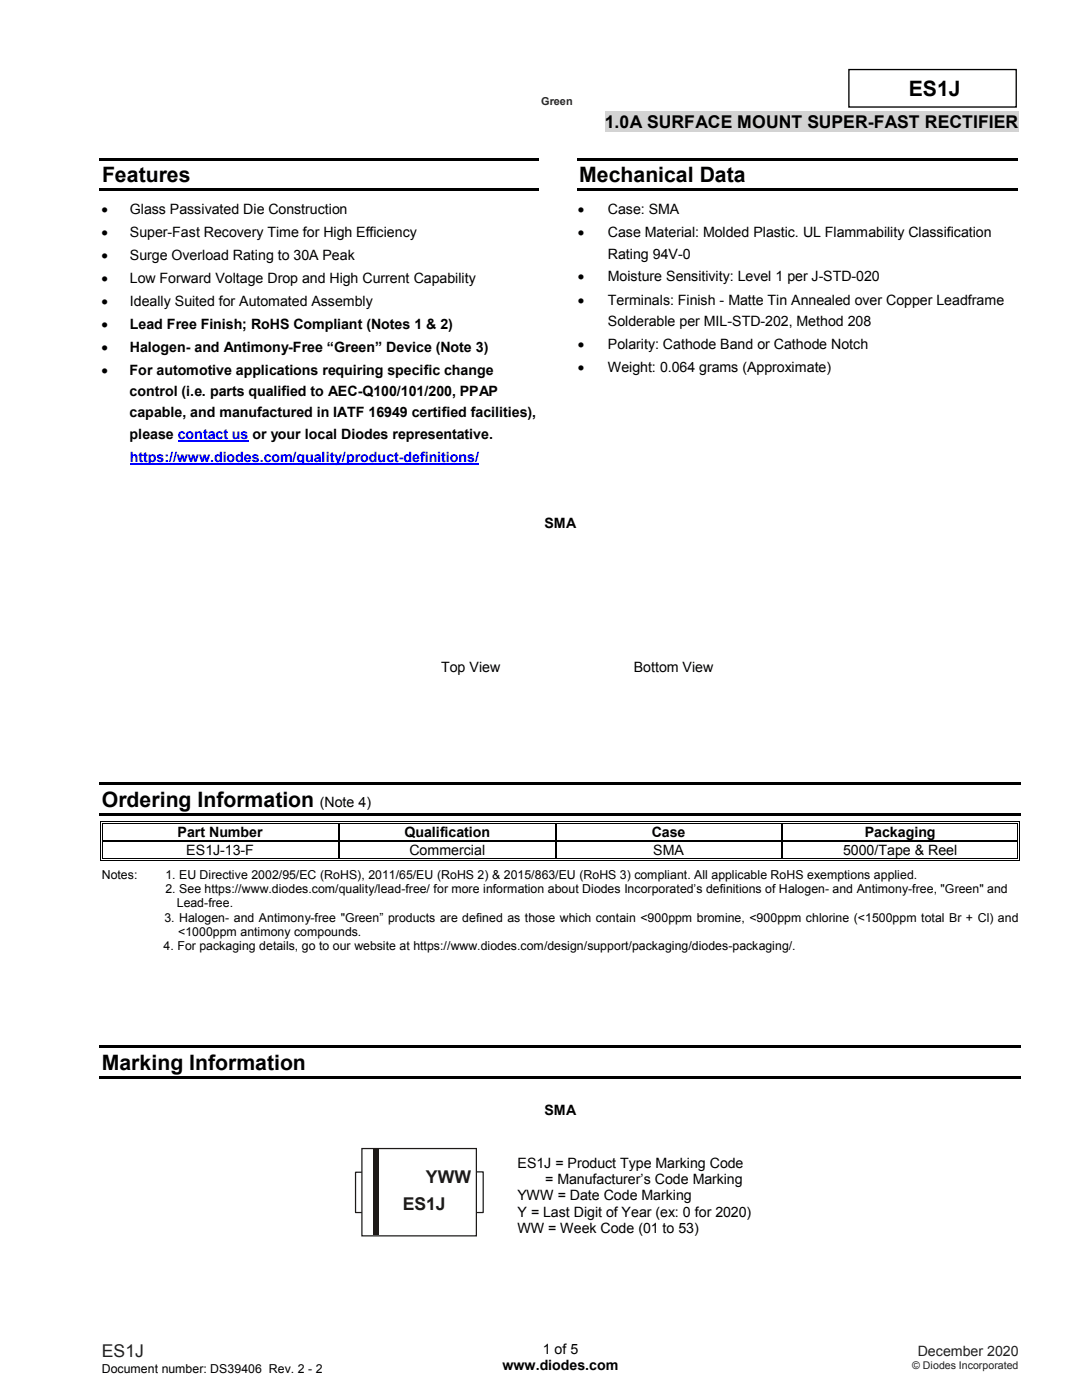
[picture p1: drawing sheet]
<svg xmlns="http://www.w3.org/2000/svg" width="216mm" height="279mm" viewBox="0 0 216 279" stroke-linecap="round" stroke-linejoin="round" font-family="sans-serif">
<defs><g id="words">
<g font-size="4.2">
<text x="181.3" y="19.2">ES1J</text>
<text x="20.4" y="36.3">Features</text>
<text x="115.6" y="36.3">Mechanical Data</text>
<text x="20.3" y="161">Ordering Information</text>
<text x="20.3" y="213.5">Marking Information</text>
</g>
<text font-size="3.5" x="120.7" y="25.5">1.0A SURFACE MOUNT SUPER-FAST RECTIFIER</text>
<g font-size="3.5" fill="#1f1a17">
<text x="85" y="236.1">YWW</text>
<text x="80.3" y="241.6">ES1J</text>
</g>
<text font-size="3.5" fill="#231f20" x="20.3" y="270.9">ES1J</text>
<g font-size="2.8">
<text x="20.3" y="42.8">•</text>
<text x="20.3" y="47.4">•</text>
<text x="25.9" y="42.8">Glass Passivated Die Construction</text>
<text x="25.9" y="47.4">Super-Fast Recovery Time for High Efficiency</text>
<text x="115.3" y="42.8">•</text>
<text x="115.3" y="47.4">•</text>
<text x="121.3" y="42.8">Case: SMA</text>
<text x="121.3" y="47.4">Case Material: Molded Plastic. UL Flammability Classification</text>
<text x="20.3" y="51.9">•</text>
<text x="25.9" y="51.9">Surge Overload Rating to 30A Peak</text>
<text x="121.3" y="51.6">Rating 94V-0</text>
<text x="20.3" y="56.6">•</text>
<text x="25.9" y="56.6">Low Forward Voltage Drop and High Current Capability</text>
<text x="115.3" y="56.2">•</text>
<text x="121.3" y="56.2">Moisture Sensitivity: Level 1 per J-STD-020</text>
<text x="20.3" y="61.1">•</text>
<text x="20.3" y="65.7">•</text>
<text x="25.9" y="61.1">Ideally Suited for Automated Assembly</text>
<text x="25.9" y="65.7">Lead Free Finish; RoHS Compliant (Notes 1 &amp; 2)</text>
<text x="115.3" y="60.8">•</text>
<text x="121.3" y="65">Solderable per MIL-STD-202, Method 208</text>
<text x="121.3" y="60.8">Terminals: Finish - Matte Tin Annealed over Copper Leadframe</text>
<text x="20.3" y="70.3">•</text>
<text x="25.9" y="70.3">Halogen- and Antimony-Free “Green” Device (Note 3)</text>
<text x="115.3" y="69.6">•</text>
<text x="121.3" y="69.6">Polarity: Cathode Band or Cathode Notch</text>
<text x="20.3" y="74.8">•</text>
<text x="25.9" y="74.8">For automotive applications requiring specific change</text>
<text x="115.3" y="74.2">•</text>
<text x="121.3" y="74.2">Weight: 0.064 grams (Approximate)</text>
<text x="25.9" y="79.1">control (i.e. parts qualified to AEC-Q100/101/200, PPAP</text>
<text x="25.9" y="83.3">capable, and manufactured in IATF 16949 certified facilities),</text>
<text x="25.9" y="87.5">please contact us or your local Diodes representative.</text>
<text x="108.6" y="105.5">SMA</text>
<text x="88" y="134">Top View</text>
<text x="126.4" y="134.1">Bottom View</text>
<text x="63.8" y="161">(Note 4)</text>
<text x="35.4" y="167">Part Number</text>
<text x="80.7" y="167">Qualification</text>
<text x="130" y="167">Case</text>
<text x="172.6" y="167">Packaging</text>
<text x="37.2" y="170.6">ES1J-13-F</text>
<text x="81.7" y="170.6">Commercial</text>
<text x="130.3" y="170.6">SMA</text>
<text x="168.2" y="170.6">5000/Tape &amp; Reel</text>
<text x="108.6" y="222.5">SMA</text>
<text x="103.3" y="233.1">ES1J = Product Type Marking Code</text>
<text x="103.3" y="239.6">YWW = Date Code Marking</text>
<text x="108.8" y="236.3">= Manufacturer’s Code Marking</text>
<text x="103.3" y="242.8">Y = Last Digit of Year (ex: 0 for 2020)</text>
<text x="103.3" y="246.1">WW = Week Code (01 to 53)</text>
<text x="100.3" y="273.4">www.diodes.com</text>
<text x="108.3" y="270.2">1 of 5</text>
</g>
<text font-size="2.8" fill="#00f" x="25.9" y="92.1">https://www.diodes.com/quality/product-definitions/</text>
<text font-size="2.8" fill="#231f20" x="183.1" y="270.6">December 2020</text>
<g font-size="2.5">
<text x="20.3" y="175.4">Notes:</text>
<text x="33" y="178.3">2. See https://www.diodes.com/quality/lead-free/ for more information about Diodes Incorporated’s definitions of Halogen- and Antimony-free, &quot;Green&quot; and</text>
<text x="33" y="175.4">1. EU Directive 2002/95/EC (RoHS), 2011/65/EU (RoHS 2) &amp; 2015/863/EU (RoHS 3) compliant. All applicable RoHS exemptions applied.</text>
<text x="32.8" y="183.9">3. Halogen- and Antimony-free &quot;Green” products are defined as those which contain &lt;900ppm bromine, &lt;900ppm chlorine (&lt;1500ppm total Br + Cl) and</text>
<text x="35.3" y="181.1">Lead-free.</text>
<text x="32.6" y="189.7">4. For packaging details, go to our website at https://www.diodes.com/design/support/packaging/diodes-packaging/.</text>
<text x="35.5" y="186.8">&lt;1000ppm antimony compounds.</text>
<text x="20.3" y="274">Document number: DS39406 Rev. 2 - 2</text>
</g>
<text font-size="2.2" fill="#2b2828" x="108" y="20.9">Green</text>
<text font-size="2.1" fill="#231f20" x="182" y="273.2">© Diodes Incorporated</text>
</g></defs>
<path d="M169.4 13.9h33.4v7.5h-33.4z" fill-rule="evenodd" fill="#fff" stroke="#000" stroke-width=".26"/>
<path d="M120.7 22.3h82.5v4.1h-82.5z" fill-rule="evenodd" fill="#d3d3d3"/>
<g fill="#000">
<path d="M19.9 31.5h87.7v.5h-87.7zM19.9 37.6h87.7v.5h-87.7zM20 163.9h.2v.6h-.2zM20 163.9h.5v.2h-.5zM20 167.7h.2v.2h-.2zM20 171.2h.2v.5h-.2zM20 171.6h.5v.1h-.5zM20.3 164.3h.2v.2h-.2zM20.3 164.3h.2v.1h-.2zM20.3 167.7h.2v.2h-.2zM20.3 171.2h.2v.2h-.2zM67.5 164.4l.2 .1z"/>
<path d="M67.5 163.9h.5v.2h-.5zM67.5 164.3h.5v.1h-.5zM67.5 167.7h.2v.2h-.2zM67.5 171.2h.5v.2h-.5zM67.5 171.6h.5v.1h-.5zM110.8 164.4l.2 .1zM110.8 163.9h.5v.2h-.5zM110.8 164.3h.5v.1h-.5zM110.8 167.7h.2v.2h-.2zM110.8 171.2h.5v.2h-.5zM110.8 171.6h.5v.1h-.5zM155.8 164.4l.3 .1z"/>
<path d="M155.8 163.9h.5v.2h-.5zM155.8 164.3h.5v.1h-.5zM155.8 167.7h.3v.2h-.3zM155.8 171.2h.5v.2h-.5zM155.8 171.6h.5v.1h-.5zM203 163.9h.5v.2h-.5zM203 164.3h.2v.2h-.2zM203 164.3h.2v.1h-.2zM203 167.7h.2v.2h-.2zM203 171.6h.5v.1h-.5zM203 171.2h.2v.2h-.2zM203.4 163.9h.1v.6h-.1z"/>
<path d="M203.4 167.7h.1v.2h-.1zM203.4 171.2h.1v.5h-.1z"/>
</g>
<path d="M25.9 92.6h69.6M35.5 88h14.1" fill="none" stroke="#00f" stroke-width=".3"/>
<g fill="#000">
<path d="M115.1 31.5h87.9v.5h-87.9z" fill-rule="evenodd"/>
<path d="M115.1 37.6h87.9v.5h-87.9z" fill-rule="evenodd"/>
<path d="M19.8 156.2h183.9v.5h-183.9z" fill-rule="evenodd"/>
<path d="M19.8 162.3h183.9v.6h-183.9z" fill-rule="evenodd"/>
<path d="M19.8 208.6h183.9v.5h-183.9z" fill-rule="evenodd"/>
<path d="M19.8 214.8h183.9v.5h-183.9z" fill-rule="evenodd"/>
</g>
<g fill="none" stroke="#000" stroke-width=".2">
<path d="M20.1 164.5v3.2M20.1 167.9v3.3M20.4 164.5v3.2M20.4 167.9v3.3M20.5 164h47M20.5 164.3h47M20.5 171.7h47M20.5 171.3h47M68 164h42.8M68 164.3h42.8M68 171.7h42.8M68 171.3h42.8"/>
<path d="M111.3 164h44.5M111.3 164.3h44.5M111.3 171.7h44.5M111.3 171.3h44.5M156.3 164h46.7M156.3 164.3h46.7M156.3 171.7h46.7M156.3 171.3h46.7M203.1 164.5v3.2M203.1 167.9v3.3M203.5 164.5v3.2M203.5 167.9v3.3"/>
</g>
<path d="M20.5 167.8h47M67.6 164.5v3.2M67.6 167.9v3.3M67.7 167.8h43.1M110.9 164.5v3.2M110.9 167.9v3.3M111 167.8h44.8M156 164.5v3.2M156 167.9v3.3M156.1 167.8h46.9" fill="none" stroke="#000" stroke-width=".25"/>
<path d="M104 19.5h15.8v1.8h-15.8z" fill="#fff"/>
<path d="M2.8 5.7h4.3v3.9h-4.3z" fill-rule="evenodd" fill="#fff"/>
<path d="M72.2 229.2h22.9v17.4h-22.9z" fill-rule="evenodd" fill="#fff" stroke="#1f1a17" stroke-width=".25"/>
<path d="M72.1 233.9h-1.2v8.1h1.2" fill="none" stroke="#1f1a17" stroke-width=".25"/>
<path d="M74.4 229.2h1.1v17.4h-1.1z" fill-rule="evenodd" fill="#1f1a17"/>
<path d="M95.1 233.9h1.3v8.1h-1.2" fill="none" stroke="#1f1a17" stroke-width=".25"/>
<use href="#words"/>
</svg>
